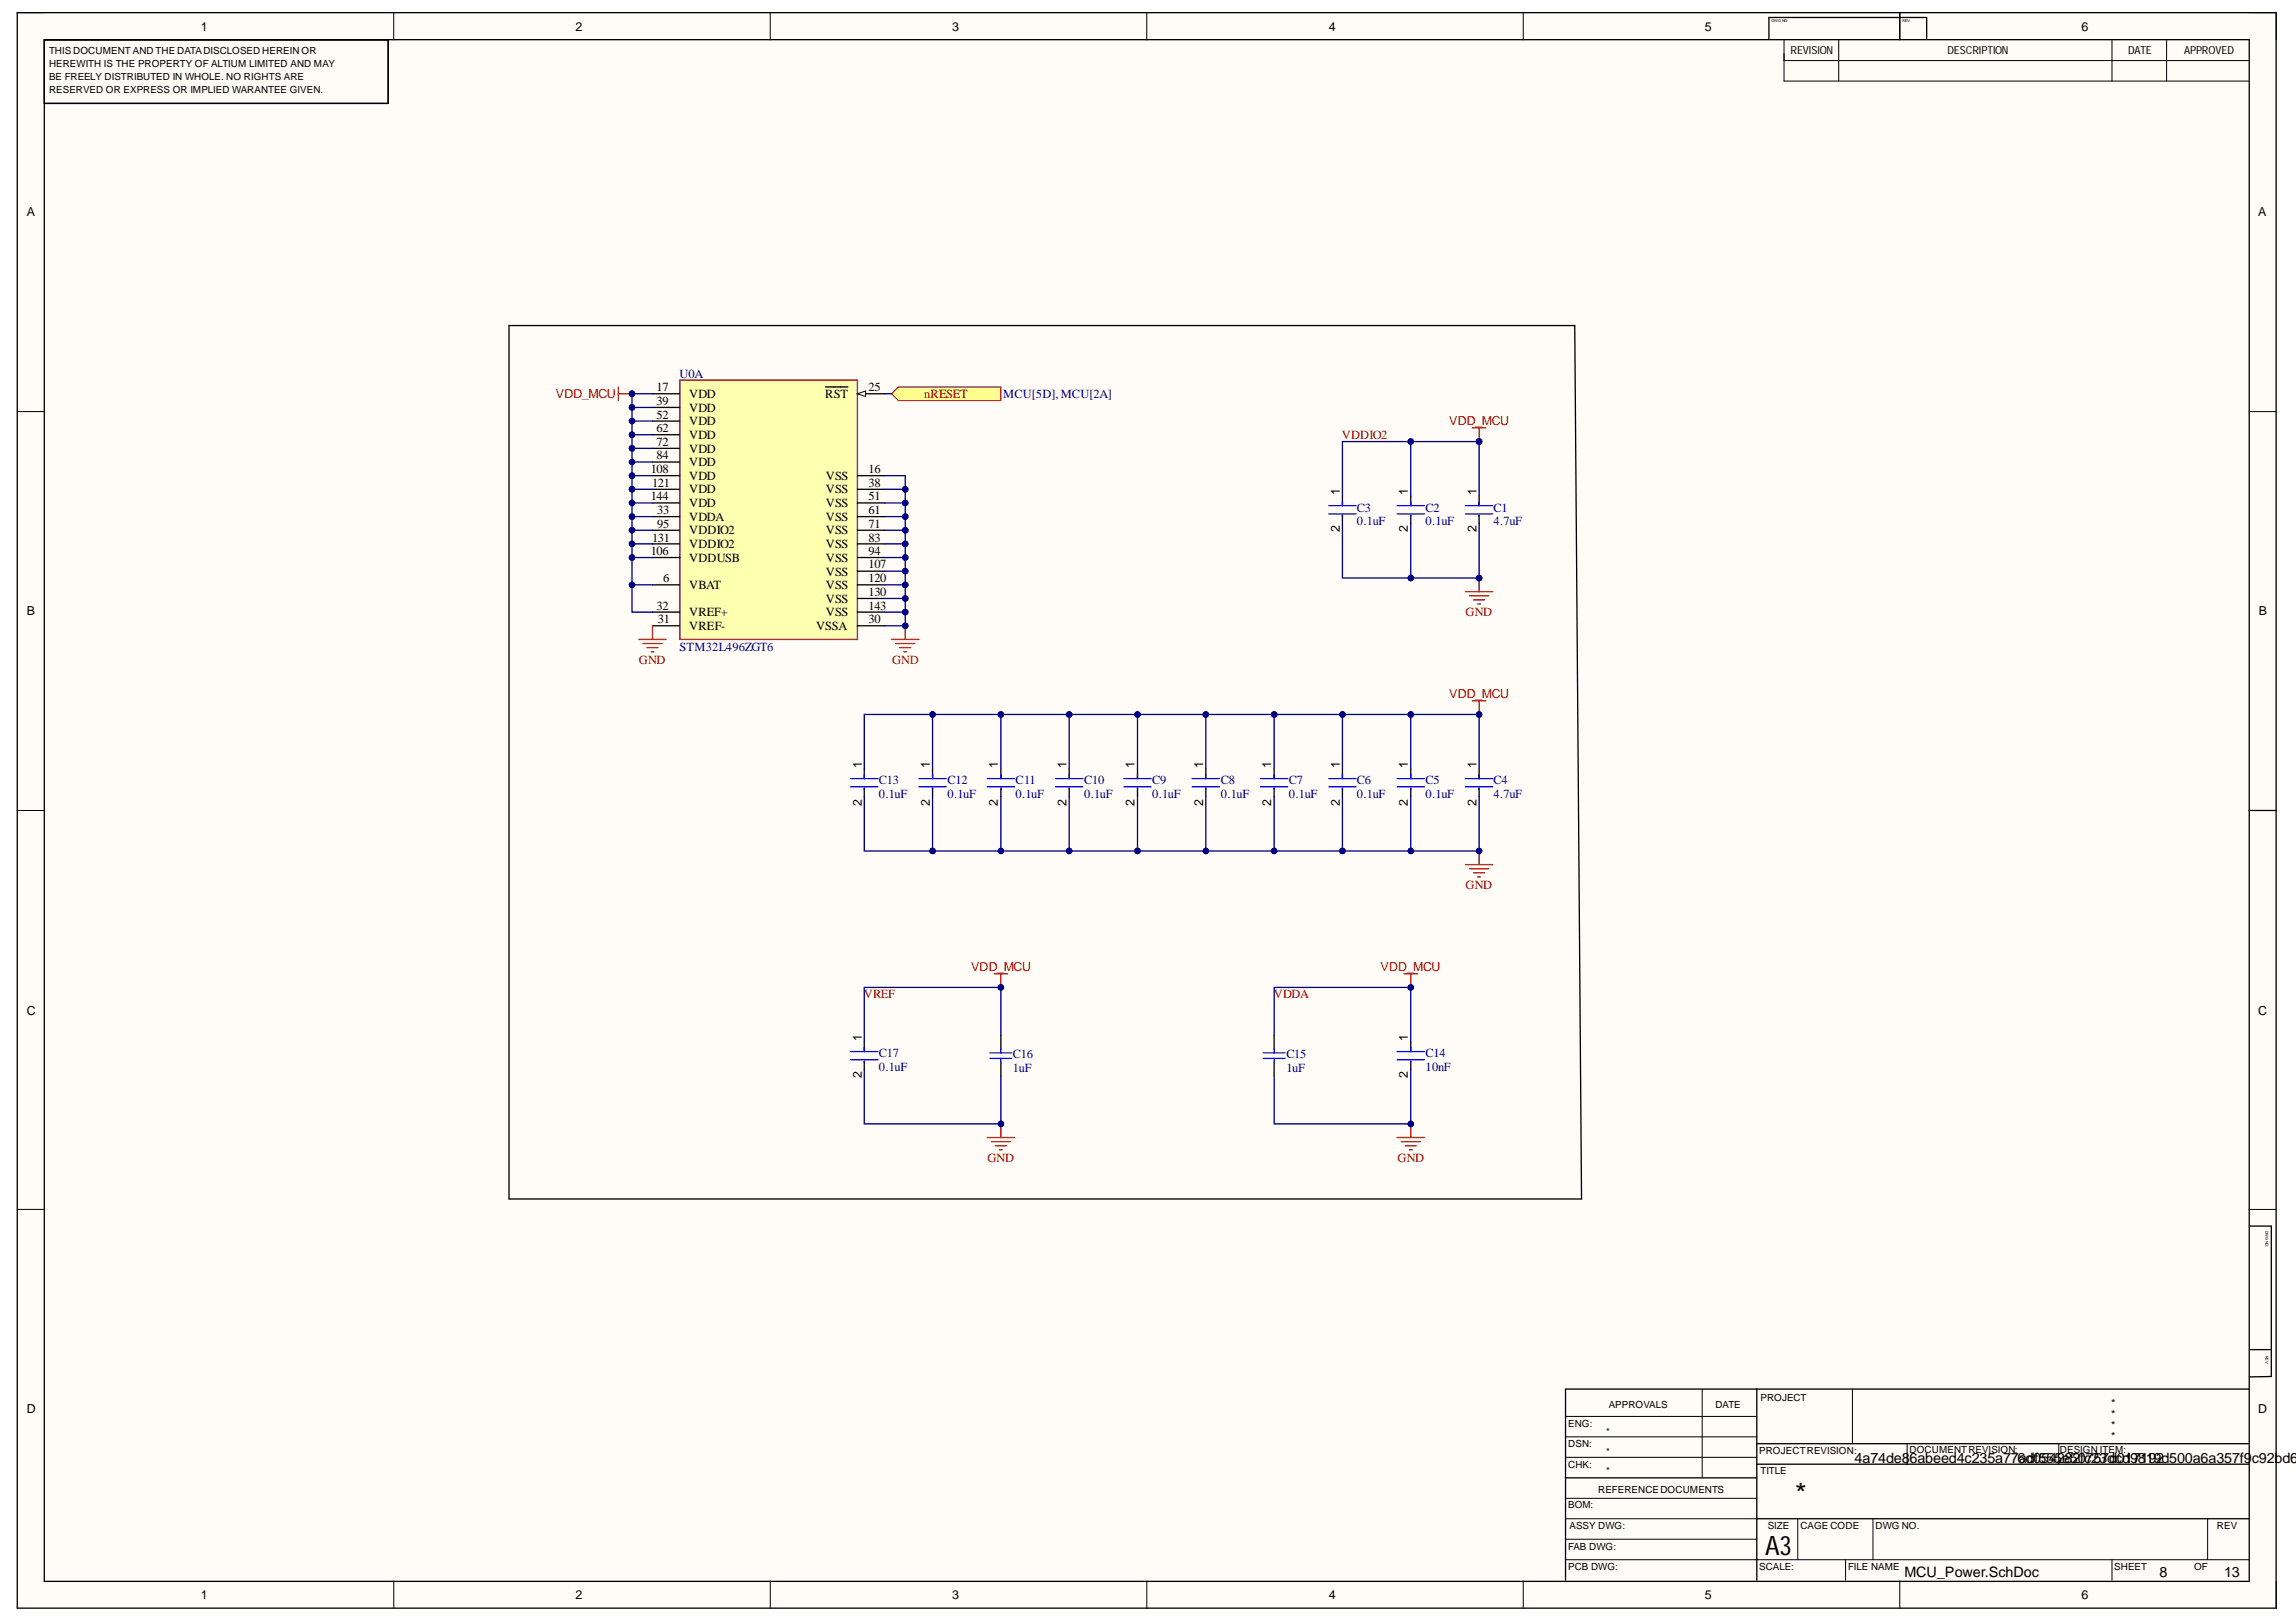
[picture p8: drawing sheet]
<svg xmlns="http://www.w3.org/2000/svg" width="297mm" height="210mm" viewBox="0 0 297 210" stroke-linecap="round" stroke-linejoin="round" font-family="sans-serif">
<defs><g id="words">
<text font-size="3.8" x="232.2" y="194.7">*</text>
<text font-size="3.5" x="228.3" y="201.2">A3</text>
<g font-size="1.9">
<text x="239.9" y="189.3">4a74de8</text>
<text x="247" y="189.3">6abeed4c235a776d0542e8520fc23dcd9819d500a6a357f9</text>
<text x="261.2" y="189.3">adf555</text>
<text x="269.8" y="189.3">757d017192</text>
<text x="291.3" y="189.3">c92bd6e</text>
<text x="246.4" y="204.1">MCU_Power.SchDoc</text>
<text x="279.4" y="204.1">8</text>
<text x="287.7" y="204.1">13</text>
</g>
<g font-size="1.6">
<text x="26" y="4">1</text>
<text x="74.5" y="4">2</text>
<text x="123.2" y="4">3</text>
<text x="171.9" y="4">4</text>
<text x="220.6" y="4">5</text>
<text x="269.3" y="4">6</text>
<text x="3.5" y="28">A</text>
<text x="292.1" y="28">A</text>
<text x="84.9" y="50.6">17</text>
<text x="84.9" y="52.4">39</text>
<text x="89.2" y="51.5">VDD</text>
<text x="89.2" y="53.3">VDD</text>
<text x="106.8" y="51.5">RST</text>
<text x="112.4" y="50.6">25</text>
<text x="84.9" y="54.2">52</text>
<text x="84.9" y="55.9">62</text>
<text x="84.9" y="57.7">72</text>
<text x="84.9" y="59.4">84</text>
<text x="89.2" y="55">VDD</text>
<text x="89.2" y="56.8">VDD</text>
<text x="89.2" y="58.6">VDD</text>
<text x="84.2" y="61.2">108</text>
<text x="84.2" y="64.8">144</text>
<text x="84.4" y="63">121</text>
<text x="89.2" y="60.4">VDD</text>
<text x="89.2" y="62.1">VDD</text>
<text x="89.2" y="63.8">VDD</text>
<text x="89.2" y="65.6">VDD</text>
<text x="106.9" y="62.1">VSS</text>
<text x="106.9" y="63.8">VSS</text>
<text x="106.9" y="65.6">VSS</text>
<text x="112.4" y="61.2">16</text>
<text x="112.4" y="63">38</text>
<text x="112.4" y="64.8">51</text>
<text x="173.4" y="64" transform="rotate(-90 173.4 64)">1</text>
<text x="182.2" y="64" transform="rotate(-90 182.2 64)">1</text>
<text x="191" y="64" transform="rotate(-90 191 64)">1</text>
<text x="84.2" y="71.8">106</text>
<text x="84.4" y="70.1">131</text>
<text x="85" y="66.5">33</text>
<text x="85" y="68.3">95</text>
<text x="89.2" y="67.4">VDDA</text>
<text x="89.2" y="69.2">VDDIO2</text>
<text x="89.2" y="70.9">VDDIO2</text>
<text x="106.9" y="67.4">VSS</text>
<text x="106.9" y="69.2">VSS</text>
<text x="106.9" y="70.9">VSS</text>
<text x="112.4" y="66.5">61</text>
<text x="112.4" y="68.3">71</text>
<text x="112.4" y="70.1">83</text>
<text x="112.4" y="71.8">94</text>
<text x="173.4" y="68.9" transform="rotate(-90 173.4 68.9)">2</text>
<text x="182.2" y="68.9" transform="rotate(-90 182.2 68.9)">2</text>
<text x="191" y="68.9" transform="rotate(-90 191 68.9)">2</text>
<text x="85.8" y="75.3">6</text>
<text x="89.2" y="72.7">VDDUSB</text>
<text x="89.2" y="76.3">VBAT</text>
<text x="106.9" y="72.7">VSS</text>
<text x="106.9" y="74.5">VSS</text>
<text x="106.9" y="76.3">VSS</text>
<text x="112.4" y="73.6">107</text>
<text x="112.4" y="75.3">120</text>
<text x="112.4" y="77.1">130</text>
<text x="3.5" y="79.6">B</text>
<text x="84.9" y="78.9">32</text>
<text x="85.1" y="80.7">31</text>
<text x="89.2" y="79.7">VREF+</text>
<text x="89.2" y="81.5">VREF-</text>
<text x="105.6" y="81.5">VSSA</text>
<text x="106.9" y="78">VSS</text>
<text x="106.9" y="79.7">VSS</text>
<text x="112.4" y="78.9">143</text>
<text x="112.4" y="80.7">30</text>
<text x="292.2" y="79.6">B</text>
<text x="111.5" y="99.3" transform="rotate(-90 111.5 99.3)">1</text>
<text x="120.3" y="99.3" transform="rotate(-90 120.3 99.3)">1</text>
<text x="129.1" y="99.3" transform="rotate(-90 129.1 99.3)">1</text>
<text x="138" y="99.3" transform="rotate(-90 138 99.3)">1</text>
<text x="146.8" y="99.3" transform="rotate(-90 146.8 99.3)">1</text>
<text x="155.7" y="99.3" transform="rotate(-90 155.7 99.3)">1</text>
<text x="164.5" y="99.3" transform="rotate(-90 164.5 99.3)">1</text>
<text x="173.4" y="99.3" transform="rotate(-90 173.4 99.3)">1</text>
<text x="182.2" y="99.3" transform="rotate(-90 182.2 99.3)">1</text>
<text x="191" y="99.3" transform="rotate(-90 191 99.3)">1</text>
<text x="111.5" y="104.2" transform="rotate(-90 111.5 104.2)">2</text>
<text x="120.3" y="104.2" transform="rotate(-90 120.3 104.2)">2</text>
<text x="129.1" y="104.2" transform="rotate(-90 129.1 104.2)">2</text>
<text x="138" y="104.2" transform="rotate(-90 138 104.2)">2</text>
<text x="146.8" y="104.2" transform="rotate(-90 146.8 104.2)">2</text>
<text x="155.7" y="104.2" transform="rotate(-90 155.7 104.2)">2</text>
<text x="164.5" y="104.2" transform="rotate(-90 164.5 104.2)">2</text>
<text x="173.4" y="104.2" transform="rotate(-90 173.4 104.2)">2</text>
<text x="182.2" y="104.2" transform="rotate(-90 182.2 104.2)">2</text>
<text x="191" y="104.2" transform="rotate(-90 191 104.2)">2</text>
<text x="3.5" y="131.3">C</text>
<text x="292.1" y="131.3">C</text>
<text x="111.5" y="134.7" transform="rotate(-90 111.5 134.7)">1</text>
<text x="182.2" y="134.7" transform="rotate(-90 182.2 134.7)">1</text>
<text x="111.5" y="139.5" transform="rotate(-90 111.5 139.5)">2</text>
<text x="182.2" y="139.5" transform="rotate(-90 182.2 139.5)">2</text>
<text x="3.5" y="182.9">D</text>
<text x="292.1" y="182.9">D</text>
<text x="26" y="206.9">1</text>
<text x="74.5" y="206.9">2</text>
<text x="123.2" y="206.9">3</text>
<text x="171.9" y="206.9">4</text>
<text x="220.6" y="206.9">5</text>
<text x="269.3" y="206.9">6</text>
</g>
<g font-size="1.6" fill="#f00">
<text x="71.9" y="51.5">VDD_MCU</text>
<text x="187.5" y="55">VDD_MCU</text>
<text x="187.5" y="90.4">VDD_MCU</text>
<text x="125.6" y="125.7">VDD_MCU</text>
<text x="178.6" y="125.7">VDD_MCU</text>
</g>
<g font-size="1.6" fill="#000080">
<text x="87.9" y="48.9">U0A</text>
<text x="129.8" y="51.5">MCU[5D], MCU[2A]</text>
<text x="175.6" y="66.2">C3</text>
<text x="175.6" y="67.9">0.1uF</text>
<text x="184.4" y="66.2">C2</text>
<text x="184.4" y="67.9">0.1uF</text>
<text x="193.2" y="66.2">C1</text>
<text x="193.2" y="67.9">4.7uF</text>
<text x="87.9" y="84.2">STM32L496ZGT6</text>
<text x="113.7" y="101.5">C13</text>
<text x="122.6" y="101.5">C12</text>
<text x="131.4" y="101.5">C11</text>
<text x="140.3" y="101.5">C10</text>
<text x="149.1" y="101.5">C9</text>
<text x="158" y="101.5">C8</text>
<text x="166.8" y="101.5">C7</text>
<text x="175.6" y="101.5">C6</text>
<text x="184.4" y="101.5">C5</text>
<text x="193.2" y="101.5">C4</text>
<text x="113.7" y="103.2">0.1uF</text>
<text x="122.6" y="103.2">0.1uF</text>
<text x="131.4" y="103.2">0.1uF</text>
<text x="140.3" y="103.2">0.1uF</text>
<text x="149.1" y="103.2">0.1uF</text>
<text x="158" y="103.2">0.1uF</text>
<text x="166.8" y="103.2">0.1uF</text>
<text x="175.6" y="103.2">0.1uF</text>
<text x="184.4" y="103.2">0.1uF</text>
<text x="193.2" y="103.2">4.7uF</text>
<text x="113.7" y="136.8">C17</text>
<text x="131.1" y="137">C16</text>
<text x="166.4" y="137">C15</text>
<text x="184.4" y="136.8">C14</text>
<text x="113.7" y="138.6">0.1uF</text>
<text x="131.1" y="138.7">1uF</text>
<text x="166.4" y="138.7">1uF</text>
<text x="184.4" y="138.6">10nF</text>
</g>
<g font-size="1.6" fill="#800000">
<text x="119.5" y="51.5">nRESET</text>
<text x="189.6" y="79.7">GND</text>
<text x="189.6" y="115.1">GND</text>
<text x="127.8" y="150.4">GND</text>
<text x="180.8" y="150.4">GND</text>
</g>
<g font-size="1.6" fill="#980000">
<text x="173.6" y="56.8">VDDIO2</text>
<text x="82.7" y="86">GND</text>
<text x="115.4" y="86">GND</text>
<text x="111.8" y="129.2">VREF</text>
<text x="164.8" y="129.2">VDDA</text>
</g>
<g font-size="1.4">
<text x="231.6" y="7">REVISION</text>
<text x="252" y="7">DESCRIPTION</text>
<text x="275.3" y="7">DATE</text>
<text x="282.6" y="7">APPROVED</text>
<text x="273.1" y="184.9">*</text>
<text x="273.1" y="182.1">*</text>
<text x="273.1" y="183.5">*</text>
<text x="273.1" y="186.3">*</text>
</g>
<g font-size="1.3">
<text x="6.3" y="6.9">THIS DOCUMENT AND THE DATADISCLOSED HEREIN OR</text>
<text x="6.3" y="8.6">HEREWITH IS THE PROPERTY OF ALTIUM LIMITED AND MAY</text>
<text x="6.3" y="10.3">BE FREELY DISTRIBUTED IN WHOLE. NO RIGHTS ARE</text>
<text x="6.3" y="12">RESERVED OR EXPRESS OR IMPLIED WARANTEE GIVEN.</text>
<text x="202.9" y="184.6">ENG:</text>
<text x="207.8" y="185.6">*</text>
<text x="208.1" y="182.2">APPROVALS</text>
<text x="221.9" y="182.2">DATE</text>
<text x="227.8" y="181.3">PROJECT</text>
<text x="202.9" y="187.3">DSN:</text>
<text x="202.9" y="190">CHK:</text>
<text x="207.8" y="188.4">*</text>
<text x="207.8" y="190.8">*</text>
<text x="227.6" y="188.2">PROJECTREVISION:</text>
<text x="227.8" y="190.8">TITLE</text>
<text x="247" y="188">DOCUMENTREVISION:</text>
<text x="266.5" y="188">DESIGN ITEM:</text>
<text x="202.9" y="195.2">BOM:</text>
<text x="203.1" y="197.9">ASSY DWG:</text>
<text x="206.8" y="193.3">REFERENCEDOCUMENTS</text>
<text x="228.7" y="197.9">SIZE</text>
<text x="232.9" y="197.9">CAGE CODE</text>
<text x="242.6" y="197.9">DWG NO.</text>
<text x="286.8" y="197.9">REV</text>
<text x="202.9" y="200.5">FAB DWG:</text>
<text x="202.9" y="203.1">PCB DWG:</text>
<text x="227.6" y="203.1">SCALE:</text>
<text x="239.1" y="203.1">FILE NAME</text>
<text x="273.5" y="203.1">SHEET</text>
<text x="283.9" y="203.1">OF</text>
</g>
<g font-size=".5">
<text x="229.2" y="2.9">DWG NO:</text>
<text x="246.1" y="2.9">REV:</text>
<text x="293.1" y="159.3" transform="rotate(90 293.1 159.3)">DWG NO:</text>
<text x="293.1" y="175.4" transform="rotate(90 293.1 175.4)">REV:</text>
</g>
</g></defs>
<g fill="#fffcf8">
<path d="M2.2 1.6h292.3v206.5h-292.3z" fill-rule="evenodd"/>
<path d="M5.8 5.2h285.2v199.4h-285.2z" fill-rule="evenodd"/>
</g>
<g fill="none" stroke="#000" stroke-width=".13">
<path d="M2.2 1.6h3.6M50.9 1.6v3.6M99.6 1.6v3.6M148.4 1.6v3.6M197.1 1.6v3.6M230.8 5.2v5.3h60.1M230.8 7.8h60.1M237.9 5.2v5.3M245.8 1.6v3.6M273.2 5.2v5.3M280.3 5.2v5.3M291 1.6h3.5v3.6"/>
<path d="M2.2 53.3h3.6M291 53.3h3.5M2.2 104.9h3.6M291 104.9h3.5M2.2 156.5h3.6M291 156.5h3.5M220.2 179.8v11.4M239.7 179.8v7M202.5 185.9h24.8M202.5 183.3h24.8M202.5 188.6h24.8M202.5 196.5h24.8"/>
<path d="M202.5 193.9h24.8M202.5 199.2h24.8M232.6 196.5v5.3M242.3 196.5v5.3M246.7 186.8v2.7M266.3 186.8v2.7M285.6 196.5v5.3M50.9 204.6v3.5M99.7 204.6v3.5M148.4 204.6v3.5M197.1 204.6v3.5M202.5 201.8h88.4"/>
<path d="M238.8 201.8v2.7M245.8 204.6v3.5M273.2 201.8v2.7M294.5 204.6v3.5"/>
</g>
<g fill="none" stroke="#000" stroke-width=".17">
<path d="M2.2 1.6h292.3v206.5h-292.3zM5.7 5.1h285.3v199.5h-285.3zM5.7 5.2h44.5v8.2h-44.5M245.8 1.6v3.5M249.3 2.3h-20.5v2.7M249.3 2.3v2.8M291 104.9h3.5M291.1 158.7h2.7v19.4l-2.8 .1M227.3 179.8v24.7M290.9 179.8h-88.4v24.7M291.1 174.7h2.7M202.5 191.2h24.8"/>
<path d="M227.3 186.8h63.6M227.3 189.5h63.6M227.3 196.5h63.6"/>
</g>
<path d="M190.5 90.7h1.7M191.4 90.7v1.8" fill="none" stroke="#f00" stroke-width=".17"/>
<circle cx="191.4" cy="92.5" r=".35" fill="#000080"/>
<circle cx="191.4" cy="92.5" r=".35" fill="none" stroke="#000080" stroke-width=".13"/>
<path d="M189.6 111.9h3.5M190.1 112.4h2.5M190.6 112.9h1.5M191.2 113.5h.3M191.4 110.1v1.8" fill="none" stroke="#800000" stroke-width=".17"/>
<circle cx="191.4" cy="110.1" r=".35" fill="#000080"/>
<circle cx="191.4" cy="110.1" r=".35" fill="none" stroke="#000080" stroke-width=".13"/>
<path d="M128.6 126h1.8M129.5 126v1.8" fill="none" stroke="#f00" stroke-width=".17"/>
<circle cx="129.5" cy="127.8" r=".35" fill="#000080"/>
<circle cx="129.5" cy="127.8" r=".35" fill="none" stroke="#000080" stroke-width=".13"/>
<path d="M181.6 126h1.8M182.5 126v1.8" fill="none" stroke="#f00" stroke-width=".17"/>
<circle cx="182.5" cy="127.8" r=".35" fill="#000080"/>
<circle cx="182.5" cy="127.8" r=".35" fill="none" stroke="#000080" stroke-width=".13"/>
<path d="M180.7 147.2h3.6M181.3 147.7h2.5M181.8 148.3h1.4M182.3 148.8h.4M182.5 145.4v1.8" fill="none" stroke="#800000" stroke-width=".17"/>
<circle cx="182.5" cy="145.4" r=".35" fill="#000080"/>
<circle cx="182.5" cy="145.4" r=".35" fill="none" stroke="#000080" stroke-width=".13"/>
<path d="M127.7 147.2h3.6M128.3 147.7h2.4M128.8 148.3h1.4M129.3 148.8h.4M129.5 145.4v1.8" fill="none" stroke="#800000" stroke-width=".17"/>
<circle cx="129.5" cy="145.4" r=".35" fill="#000080"/>
<circle cx="129.5" cy="145.4" r=".35" fill="none" stroke="#000080" stroke-width=".13"/>
<path d="M88 49.2h22.9v33.5h-22.9z" fill-rule="evenodd" fill="#ffffb0"/>
<path d="M88 49.2h22.9v33.5h-22.9z" fill="none" stroke="#800000" stroke-width=".17"/>
<g fill="none" stroke="#000" stroke-width=".17">
<path d="M84.4 51h3.6M84.4 52.7h3.6M84.4 54.5h3.6M84.4 56.3h3.6M84.4 58h3.6M84.4 59.8h3.6M110.9 51h3.6M84.4 61.6h3.6M84.4 63.3h3.6M84.4 65.1h3.6M84.4 66.9h3.6M84.4 68.6h3.6"/>
<path d="M84.4 70.4h3.6M84.4 72.1h3.6M84.4 79.2h3.6M84.4 81h3.6"/>
</g>
<path d="M110.9 51l1.1-.4v.7z" fill="#f8fcff"/>
<path d="M110.9 51l1.1-.4v.7z" fill="none" stroke="#000" stroke-width=".13"/>
<g fill="none" stroke="#000" stroke-width=".17">
<path d="M106.8 50.1h2.9M84.4 75.7h3.6M110.9 75.7h3.6M110.9 61.6h3.6M110.9 63.3h3.6M110.9 65.1h3.6M110.9 66.9h3.6M110.9 68.6h3.6M110.9 70.4h3.6M110.9 72.1h3.6M110.9 73.9h3.6M110.9 77.4h3.6"/>
<path d="M110.9 79.2h3.6M110.9 81h3.6"/>
</g>
<path d="M115.3 51l.9-.9h13.3v1.7h-13.3z" fill-rule="evenodd" fill="#ffff80"/>
<path d="M115.3 51l.9-.9h13.3v1.7h-13.3z" fill="none" stroke="#800000" stroke-width=".13"/>
<g fill="none" stroke="#000" stroke-width=".17">
<path d="M111.8 99.5v1.3M120.6 99.5v1.3M129.5 99.5v1.3M138.3 99.5v1.3M147.2 99.5v1.3M156 99.5v1.3M164.8 99.5v1.3M173.7 99.5v1.3M182.5 99.5v1.3M191.4 99.5v1.3M111.8 102v1.1M120.6 102v1.1"/>
<path d="M129.5 102v1.1M138.3 102v1.1M147.2 102v1.1M156 102v1.1M164.8 102v1.1M173.7 102v1.1M182.5 102v1.1M191.4 102v1.1"/>
</g>
<g fill="none" stroke="#00f" stroke-width=".17">
<path d="M110 100.8h3.6M110 101.8h3.6M111.8 100.2v.6M111.8 102v.2M118.9 100.8h3.5M118.9 101.8h3.5M120.6 100.2v.6M120.6 102v.2M127.7 100.8h3.6M127.7 101.8h3.6M129.5 100.2v.6M129.5 102v.2"/>
<path d="M136.6 100.8h3.5M136.6 101.8h3.5M138.3 100.2v.6M138.3 102v.2M145.4 100.8h3.5M145.4 101.8h3.5M147.2 100.2v.6M147.2 102v.2M154.2 100.8h3.6M154.2 101.8h3.6M156 100.2v.6M156 102v.2"/>
<path d="M163.1 100.8h3.5M163.1 101.8h3.5M164.8 100.2v.6M164.8 102v.2M171.9 100.8h3.5M171.9 101.8h3.5M173.7 100.2v.6M173.7 102v.2M180.7 100.8h3.6M180.7 101.8h3.6M182.5 100.2v.6M182.5 102v.2"/>
<path d="M189.6 100.8h3.5M189.6 101.8h3.5M191.4 100.2v.6M191.4 102v.2"/>
</g>
<path d="M190.5 55.4h1.7M191.4 55.4v1.7" fill="none" stroke="#f00" stroke-width=".17"/>
<circle cx="191.4" cy="57.1" r=".35" fill="#000080"/>
<circle cx="191.4" cy="57.1" r=".35" fill="none" stroke="#000080" stroke-width=".13"/>
<path d="M189.6 76.6h3.5M190.1 77.1h2.5M190.6 77.6h1.5M191.2 78.2h.3M191.4 74.8v1.8" fill="none" stroke="#800000" stroke-width=".17"/>
<circle cx="191.4" cy="74.8" r=".35" fill="#000080"/>
<circle cx="191.4" cy="74.8" r=".35" fill="none" stroke="#000080" stroke-width=".13"/>
<path d="M173.7 64.2v1.2M173.7 66.7v1M182.5 64.2v1.2M182.5 66.7v1M191.4 64.2v1.2M191.4 66.7v1M111.8 134.8v1.3M111.8 137.3v1.1" fill="none" stroke="#000" stroke-width=".17"/>
<g fill="none" stroke="#00f" stroke-width=".17">
<path d="M171.9 65.4h3.5M171.9 66.5h3.5M173.7 64.9v.5M173.7 66.7v.2M180.7 65.4h3.6M180.7 66.5h3.6M182.5 64.9v.5M182.5 66.7v.2M189.6 65.4h3.5M189.6 66.5h3.5M191.4 64.9v.5M191.4 66.7v.2"/>
<path d="M110 136.1h3.6M110 137.1h3.6M111.8 135.5v.6M111.8 137.3v.2"/>
</g>
<path d="M80 50.1v1.7M80 51h1.8" fill="none" stroke="#f00" stroke-width=".17"/>
<circle cx="81.8" cy="51" r=".35" fill="#000080"/>
<circle cx="81.8" cy="51" r=".35" fill="none" stroke="#000080" stroke-width=".13"/>
<path d="M115.3 82.7h3.6M115.9 83.3h2.5M116.4 83.8h1.4M116.9 84.3h.4M117.1 81v1.7" fill="none" stroke="#980000" stroke-width=".17"/>
<circle cx="117.1" cy="81" r=".35" fill="#000080"/>
<circle cx="117.1" cy="81" r=".35" fill="none" stroke="#000080" stroke-width=".13"/>
<path d="M82.6 82.7h3.6M83.2 83.3h2.5M83.7 83.8h1.4M84.2 84.3h.4M84.4 81v1.7" fill="none" stroke="#980000" stroke-width=".17"/>
<path d="M182.5 134.9v1.2M182.5 137.3v1.1" fill="none" stroke="#000" stroke-width=".17"/>
<path d="M180.7 136.1h3.6M180.7 137.1h3.6M182.5 135.5v.6M182.5 137.3v.2" fill="none" stroke="#00f" stroke-width=".17"/>
<path d="M129.5 92.5v7" fill="none" stroke="#000080" stroke-width=".17"/>
<circle cx="129.5" cy="92.5" r=".35" fill="#000080"/>
<circle cx="129.5" cy="92.5" r=".35" fill="none" stroke="#000080" stroke-width=".13"/>
<path d="M120.6 92.5v7" fill="none" stroke="#000080" stroke-width=".17"/>
<circle cx="120.6" cy="92.5" r=".35" fill="#000080"/>
<circle cx="120.6" cy="92.5" r=".35" fill="none" stroke="#000080" stroke-width=".13"/>
<path d="M138.3 92.5v7" fill="none" stroke="#000080" stroke-width=".17"/>
<circle cx="138.3" cy="92.5" r=".35" fill="#000080"/>
<circle cx="138.3" cy="92.5" r=".35" fill="none" stroke="#000080" stroke-width=".13"/>
<path d="M173.7 92.5v7" fill="none" stroke="#000080" stroke-width=".17"/>
<circle cx="173.7" cy="92.5" r=".35" fill="#000080"/>
<circle cx="173.7" cy="92.5" r=".35" fill="none" stroke="#000080" stroke-width=".13"/>
<path d="M182.5 92.5v7" fill="none" stroke="#000080" stroke-width=".17"/>
<circle cx="182.5" cy="92.5" r=".35" fill="#000080"/>
<circle cx="182.5" cy="92.5" r=".35" fill="none" stroke="#000080" stroke-width=".13"/>
<path d="M147.2 92.5v7" fill="none" stroke="#000080" stroke-width=".17"/>
<circle cx="147.2" cy="92.5" r=".35" fill="#000080"/>
<circle cx="147.2" cy="92.5" r=".35" fill="none" stroke="#000080" stroke-width=".13"/>
<path d="M156 92.5v7" fill="none" stroke="#000080" stroke-width=".17"/>
<circle cx="156" cy="92.5" r=".35" fill="#000080"/>
<circle cx="156" cy="92.5" r=".35" fill="none" stroke="#000080" stroke-width=".13"/>
<path d="M164.8 92.5v7" fill="none" stroke="#000080" stroke-width=".17"/>
<circle cx="164.8" cy="92.5" r=".35" fill="#000080"/>
<circle cx="164.8" cy="92.5" r=".35" fill="none" stroke="#000080" stroke-width=".13"/>
<path d="M111.8 99.5v-7h79.6v7" fill="none" stroke="#000080" stroke-width=".17"/>
<circle cx="191.4" cy="92.5" r=".35" fill="#000080"/>
<circle cx="191.4" cy="92.5" r=".35" fill="none" stroke="#000080" stroke-width=".13"/>
<circle cx="182.5" cy="92.5" r=".35" fill="#000080"/>
<circle cx="182.5" cy="92.5" r=".35" fill="none" stroke="#000080" stroke-width=".13"/>
<circle cx="173.7" cy="92.5" r=".35" fill="#000080"/>
<circle cx="173.7" cy="92.5" r=".35" fill="none" stroke="#000080" stroke-width=".13"/>
<circle cx="164.8" cy="92.5" r=".35" fill="#000080"/>
<circle cx="164.8" cy="92.5" r=".35" fill="none" stroke="#000080" stroke-width=".13"/>
<circle cx="156" cy="92.5" r=".35" fill="#000080"/>
<circle cx="156" cy="92.5" r=".35" fill="none" stroke="#000080" stroke-width=".13"/>
<circle cx="147.2" cy="92.5" r=".35" fill="#000080"/>
<circle cx="147.2" cy="92.5" r=".35" fill="none" stroke="#000080" stroke-width=".13"/>
<circle cx="138.3" cy="92.5" r=".35" fill="#000080"/>
<circle cx="138.3" cy="92.5" r=".35" fill="none" stroke="#000080" stroke-width=".13"/>
<circle cx="129.5" cy="92.5" r=".35" fill="#000080"/>
<circle cx="129.5" cy="92.5" r=".35" fill="none" stroke="#000080" stroke-width=".13"/>
<circle cx="120.6" cy="92.5" r=".35" fill="#000080"/>
<circle cx="120.6" cy="92.5" r=".35" fill="none" stroke="#000080" stroke-width=".13"/>
<path d="M111.8 103.1v7h79.6v-7" fill="none" stroke="#000080" stroke-width=".17"/>
<circle cx="120.7" cy="110.1" r=".35" fill="#000080"/>
<circle cx="120.7" cy="110.1" r=".35" fill="none" stroke="#000080" stroke-width=".13"/>
<circle cx="129.5" cy="110.1" r=".35" fill="#000080"/>
<circle cx="129.5" cy="110.1" r=".35" fill="none" stroke="#000080" stroke-width=".13"/>
<circle cx="138.3" cy="110.1" r=".35" fill="#000080"/>
<circle cx="138.3" cy="110.1" r=".35" fill="none" stroke="#000080" stroke-width=".13"/>
<circle cx="147.2" cy="110.1" r=".35" fill="#000080"/>
<circle cx="147.2" cy="110.1" r=".35" fill="none" stroke="#000080" stroke-width=".13"/>
<circle cx="156" cy="110.1" r=".35" fill="#000080"/>
<circle cx="156" cy="110.1" r=".35" fill="none" stroke="#000080" stroke-width=".13"/>
<circle cx="164.8" cy="110.1" r=".35" fill="#000080"/>
<circle cx="164.8" cy="110.1" r=".35" fill="none" stroke="#000080" stroke-width=".13"/>
<circle cx="173.7" cy="110.1" r=".35" fill="#000080"/>
<circle cx="173.7" cy="110.1" r=".35" fill="none" stroke="#000080" stroke-width=".13"/>
<circle cx="182.5" cy="110.1" r=".35" fill="#000080"/>
<circle cx="182.5" cy="110.1" r=".35" fill="none" stroke="#000080" stroke-width=".13"/>
<circle cx="191.4" cy="110.1" r=".35" fill="#000080"/>
<circle cx="191.4" cy="110.1" r=".35" fill="none" stroke="#000080" stroke-width=".13"/>
<path d="M138.3 103.1v7" fill="none" stroke="#000080" stroke-width=".17"/>
<circle cx="138.3" cy="110.1" r=".35" fill="#000080"/>
<circle cx="138.3" cy="110.1" r=".35" fill="none" stroke="#000080" stroke-width=".13"/>
<path d="M147.2 103.1v7" fill="none" stroke="#000080" stroke-width=".17"/>
<circle cx="147.2" cy="110.1" r=".35" fill="#000080"/>
<circle cx="147.2" cy="110.1" r=".35" fill="none" stroke="#000080" stroke-width=".13"/>
<path d="M120.6 103.1v7" fill="none" stroke="#000080" stroke-width=".17"/>
<circle cx="120.7" cy="110.1" r=".35" fill="#000080"/>
<circle cx="120.7" cy="110.1" r=".35" fill="none" stroke="#000080" stroke-width=".13"/>
<path d="M129.5 103.1v7" fill="none" stroke="#000080" stroke-width=".17"/>
<circle cx="129.5" cy="110.1" r=".35" fill="#000080"/>
<circle cx="129.5" cy="110.1" r=".35" fill="none" stroke="#000080" stroke-width=".13"/>
<path d="M182.5 103.1v7" fill="none" stroke="#000080" stroke-width=".17"/>
<circle cx="182.5" cy="110.1" r=".35" fill="#000080"/>
<circle cx="182.5" cy="110.1" r=".35" fill="none" stroke="#000080" stroke-width=".13"/>
<path d="M173.7 103.1v7" fill="none" stroke="#000080" stroke-width=".17"/>
<circle cx="173.7" cy="110.1" r=".35" fill="#000080"/>
<circle cx="173.7" cy="110.1" r=".35" fill="none" stroke="#000080" stroke-width=".13"/>
<path d="M156 103.1v7" fill="none" stroke="#000080" stroke-width=".17"/>
<circle cx="156" cy="110.1" r=".35" fill="#000080"/>
<circle cx="156" cy="110.1" r=".35" fill="none" stroke="#000080" stroke-width=".13"/>
<path d="M164.8 103.1v7" fill="none" stroke="#000080" stroke-width=".17"/>
<circle cx="164.8" cy="110.1" r=".35" fill="#000080"/>
<circle cx="164.8" cy="110.1" r=".35" fill="none" stroke="#000080" stroke-width=".13"/>
<path d="M164.8 134v-6.2h17.7v7.1" fill="none" stroke="#000080" stroke-width=".17"/>
<circle cx="182.5" cy="127.8" r=".35" fill="#000080"/>
<circle cx="182.5" cy="127.8" r=".35" fill="none" stroke="#000080" stroke-width=".13"/>
<path d="M111.8 138.4v7h17.7v-6.1" fill="none" stroke="#000080" stroke-width=".17"/>
<circle cx="129.5" cy="145.4" r=".35" fill="#000080"/>
<circle cx="129.5" cy="145.4" r=".35" fill="none" stroke="#000080" stroke-width=".13"/>
<path d="M182.5 138.4v7h-17.7v-6.1" fill="none" stroke="#000080" stroke-width=".17"/>
<circle cx="182.5" cy="145.4" r=".35" fill="#000080"/>
<circle cx="182.5" cy="145.4" r=".35" fill="none" stroke="#000080" stroke-width=".13"/>
<path d="M182.5 57.1v7.1" fill="none" stroke="#000080" stroke-width=".17"/>
<circle cx="182.5" cy="57.1" r=".35" fill="#000080"/>
<circle cx="182.5" cy="57.1" r=".35" fill="none" stroke="#000080" stroke-width=".13"/>
<path d="M182.5 67.7v7.1" fill="none" stroke="#000080" stroke-width=".17"/>
<circle cx="182.5" cy="74.8" r=".35" fill="#000080"/>
<circle cx="182.5" cy="74.8" r=".35" fill="none" stroke="#000080" stroke-width=".13"/>
<path d="M191.4 57.1h-17.7v7.1" fill="none" stroke="#000080" stroke-width=".17"/>
<circle cx="182.5" cy="57.1" r=".35" fill="#000080"/>
<circle cx="182.5" cy="57.1" r=".35" fill="none" stroke="#000080" stroke-width=".13"/>
<circle cx="191.4" cy="57.1" r=".35" fill="#000080"/>
<circle cx="191.4" cy="57.1" r=".35" fill="none" stroke="#000080" stroke-width=".13"/>
<path d="M191.4 57.1v7.1" fill="none" stroke="#000080" stroke-width=".17"/>
<circle cx="191.4" cy="57.1" r=".35" fill="#000080"/>
<circle cx="191.4" cy="57.1" r=".35" fill="none" stroke="#000080" stroke-width=".13"/>
<path d="M191.4 67.7v7.1" fill="none" stroke="#000080" stroke-width=".17"/>
<circle cx="191.4" cy="74.8" r=".35" fill="#000080"/>
<circle cx="191.4" cy="74.8" r=".35" fill="none" stroke="#000080" stroke-width=".13"/>
<path d="M173.7 67.7v7.1h17.7" fill="none" stroke="#000080" stroke-width=".17"/>
<circle cx="191.4" cy="74.8" r=".35" fill="#000080"/>
<circle cx="191.4" cy="74.8" r=".35" fill="none" stroke="#000080" stroke-width=".13"/>
<circle cx="182.5" cy="74.8" r=".35" fill="#000080"/>
<circle cx="182.5" cy="74.8" r=".35" fill="none" stroke="#000080" stroke-width=".13"/>
<path d="M129.5 134v-6.2h-17.7v7" fill="none" stroke="#000080" stroke-width=".17"/>
<circle cx="129.5" cy="127.8" r=".35" fill="#000080"/>
<circle cx="129.5" cy="127.8" r=".35" fill="none" stroke="#000080" stroke-width=".13"/>
<path d="M114.5 63.3h2.6" fill="none" stroke="#000080" stroke-width=".17"/>
<circle cx="117.1" cy="63.3" r=".35" fill="#000080"/>
<circle cx="117.1" cy="63.3" r=".35" fill="none" stroke="#000080" stroke-width=".13"/>
<path d="M114.5 65.1h2.6" fill="none" stroke="#000080" stroke-width=".17"/>
<circle cx="117.1" cy="65.1" r=".35" fill="#000080"/>
<circle cx="117.1" cy="65.1" r=".35" fill="none" stroke="#000080" stroke-width=".13"/>
<path d="M114.5 66.9h2.6" fill="none" stroke="#000080" stroke-width=".17"/>
<circle cx="117.1" cy="66.9" r=".35" fill="#000080"/>
<circle cx="117.1" cy="66.9" r=".35" fill="none" stroke="#000080" stroke-width=".13"/>
<path d="M114.5 68.6h2.6" fill="none" stroke="#000080" stroke-width=".17"/>
<circle cx="117.1" cy="68.6" r=".35" fill="#000080"/>
<circle cx="117.1" cy="68.6" r=".35" fill="none" stroke="#000080" stroke-width=".13"/>
<path d="M114.5 70.4h2.6" fill="none" stroke="#000080" stroke-width=".17"/>
<circle cx="117.1" cy="70.4" r=".35" fill="#000080"/>
<circle cx="117.1" cy="70.4" r=".35" fill="none" stroke="#000080" stroke-width=".13"/>
<path d="M114.5 72.1h2.6" fill="none" stroke="#000080" stroke-width=".17"/>
<circle cx="117.1" cy="72.2" r=".35" fill="#000080"/>
<circle cx="117.1" cy="72.2" r=".35" fill="none" stroke="#000080" stroke-width=".13"/>
<path d="M114.5 73.9h2.6" fill="none" stroke="#000080" stroke-width=".17"/>
<circle cx="117.1" cy="73.9" r=".35" fill="#000080"/>
<circle cx="117.1" cy="73.9" r=".35" fill="none" stroke="#000080" stroke-width=".13"/>
<path d="M114.5 75.7h2.6" fill="none" stroke="#000080" stroke-width=".17"/>
<circle cx="117.1" cy="75.7" r=".35" fill="#000080"/>
<circle cx="117.1" cy="75.7" r=".35" fill="none" stroke="#000080" stroke-width=".13"/>
<path d="M114.5 77.4h2.6" fill="none" stroke="#000080" stroke-width=".17"/>
<circle cx="117.1" cy="77.4" r=".35" fill="#000080"/>
<circle cx="117.1" cy="77.4" r=".35" fill="none" stroke="#000080" stroke-width=".13"/>
<path d="M114.5 79.2h2.6" fill="none" stroke="#000080" stroke-width=".17"/>
<circle cx="117.1" cy="79.2" r=".35" fill="#000080"/>
<circle cx="117.1" cy="79.2" r=".35" fill="none" stroke="#000080" stroke-width=".13"/>
<path d="M114.5 61.6h2.6v19.4h-2.6" fill="none" stroke="#000080" stroke-width=".17"/>
<circle cx="117.1" cy="63.3" r=".35" fill="#000080"/>
<circle cx="117.1" cy="63.3" r=".35" fill="none" stroke="#000080" stroke-width=".13"/>
<circle cx="117.1" cy="65.1" r=".35" fill="#000080"/>
<circle cx="117.1" cy="65.1" r=".35" fill="none" stroke="#000080" stroke-width=".13"/>
<circle cx="117.1" cy="66.9" r=".35" fill="#000080"/>
<circle cx="117.1" cy="66.9" r=".35" fill="none" stroke="#000080" stroke-width=".13"/>
<circle cx="117.1" cy="68.6" r=".35" fill="#000080"/>
<circle cx="117.1" cy="68.6" r=".35" fill="none" stroke="#000080" stroke-width=".13"/>
<circle cx="117.1" cy="70.4" r=".35" fill="#000080"/>
<circle cx="117.1" cy="70.4" r=".35" fill="none" stroke="#000080" stroke-width=".13"/>
<circle cx="117.1" cy="72.2" r=".35" fill="#000080"/>
<circle cx="117.1" cy="72.2" r=".35" fill="none" stroke="#000080" stroke-width=".13"/>
<circle cx="117.1" cy="73.9" r=".35" fill="#000080"/>
<circle cx="117.1" cy="73.9" r=".35" fill="none" stroke="#000080" stroke-width=".13"/>
<circle cx="117.1" cy="75.7" r=".35" fill="#000080"/>
<circle cx="117.1" cy="75.7" r=".35" fill="none" stroke="#000080" stroke-width=".13"/>
<circle cx="117.1" cy="77.4" r=".35" fill="#000080"/>
<circle cx="117.1" cy="77.4" r=".35" fill="none" stroke="#000080" stroke-width=".13"/>
<circle cx="117.1" cy="79.2" r=".35" fill="#000080"/>
<circle cx="117.1" cy="79.2" r=".35" fill="none" stroke="#000080" stroke-width=".13"/>
<circle cx="117.1" cy="81" r=".35" fill="#000080"/>
<circle cx="117.1" cy="81" r=".35" fill="none" stroke="#000080" stroke-width=".13"/>
<path d="M81.8 51h2.6" fill="none" stroke="#000080" stroke-width=".17"/>
<circle cx="81.8" cy="51" r=".35" fill="#000080"/>
<circle cx="81.8" cy="51" r=".35" fill="none" stroke="#000080" stroke-width=".13"/>
<path d="M81.8 52.7h2.6" fill="none" stroke="#000080" stroke-width=".17"/>
<circle cx="81.8" cy="52.7" r=".35" fill="#000080"/>
<circle cx="81.8" cy="52.7" r=".35" fill="none" stroke="#000080" stroke-width=".13"/>
<path d="M81.8 54.5h2.6" fill="none" stroke="#000080" stroke-width=".17"/>
<circle cx="81.8" cy="54.5" r=".35" fill="#000080"/>
<circle cx="81.8" cy="54.5" r=".35" fill="none" stroke="#000080" stroke-width=".13"/>
<path d="M81.8 56.3h2.6" fill="none" stroke="#000080" stroke-width=".17"/>
<circle cx="81.8" cy="56.3" r=".35" fill="#000080"/>
<circle cx="81.8" cy="56.3" r=".35" fill="none" stroke="#000080" stroke-width=".13"/>
<path d="M81.8 58h2.6" fill="none" stroke="#000080" stroke-width=".17"/>
<circle cx="81.8" cy="58" r=".35" fill="#000080"/>
<circle cx="81.8" cy="58" r=".35" fill="none" stroke="#000080" stroke-width=".13"/>
<path d="M81.8 59.8h2.6" fill="none" stroke="#000080" stroke-width=".17"/>
<circle cx="81.8" cy="59.8" r=".35" fill="#000080"/>
<circle cx="81.8" cy="59.8" r=".35" fill="none" stroke="#000080" stroke-width=".13"/>
<path d="M81.8 61.6h2.6" fill="none" stroke="#000080" stroke-width=".17"/>
<circle cx="81.8" cy="61.6" r=".35" fill="#000080"/>
<circle cx="81.8" cy="61.6" r=".35" fill="none" stroke="#000080" stroke-width=".13"/>
<path d="M81.8 63.3h2.6" fill="none" stroke="#000080" stroke-width=".17"/>
<circle cx="81.8" cy="63.3" r=".35" fill="#000080"/>
<circle cx="81.8" cy="63.3" r=".35" fill="none" stroke="#000080" stroke-width=".13"/>
<path d="M81.8 65.1h2.6" fill="none" stroke="#000080" stroke-width=".17"/>
<circle cx="81.8" cy="65.1" r=".35" fill="#000080"/>
<circle cx="81.8" cy="65.1" r=".35" fill="none" stroke="#000080" stroke-width=".13"/>
<path d="M81.8 66.9h2.6" fill="none" stroke="#000080" stroke-width=".17"/>
<circle cx="81.8" cy="66.9" r=".35" fill="#000080"/>
<circle cx="81.8" cy="66.9" r=".35" fill="none" stroke="#000080" stroke-width=".13"/>
<path d="M81.8 68.6h2.6" fill="none" stroke="#000080" stroke-width=".17"/>
<circle cx="81.8" cy="68.6" r=".35" fill="#000080"/>
<circle cx="81.8" cy="68.6" r=".35" fill="none" stroke="#000080" stroke-width=".13"/>
<path d="M81.8 70.4h2.6" fill="none" stroke="#000080" stroke-width=".17"/>
<circle cx="81.8" cy="70.4" r=".35" fill="#000080"/>
<circle cx="81.8" cy="70.4" r=".35" fill="none" stroke="#000080" stroke-width=".13"/>
<path d="M81.8 72.1h2.6" fill="none" stroke="#000080" stroke-width=".17"/>
<circle cx="81.8" cy="72.2" r=".35" fill="#000080"/>
<circle cx="81.8" cy="72.2" r=".35" fill="none" stroke="#000080" stroke-width=".13"/>
<path d="M81.8 75.7h2.6" fill="none" stroke="#000080" stroke-width=".17"/>
<circle cx="81.8" cy="75.7" r=".35" fill="#000080"/>
<circle cx="81.8" cy="75.7" r=".35" fill="none" stroke="#000080" stroke-width=".13"/>
<path d="M81.8 51v28.2h2.6" fill="none" stroke="#000080" stroke-width=".17"/>
<circle cx="81.8" cy="51" r=".35" fill="#000080"/>
<circle cx="81.8" cy="51" r=".35" fill="none" stroke="#000080" stroke-width=".13"/>
<circle cx="81.8" cy="52.7" r=".35" fill="#000080"/>
<circle cx="81.8" cy="52.7" r=".35" fill="none" stroke="#000080" stroke-width=".13"/>
<circle cx="81.8" cy="54.5" r=".35" fill="#000080"/>
<circle cx="81.8" cy="54.5" r=".35" fill="none" stroke="#000080" stroke-width=".13"/>
<circle cx="81.8" cy="56.3" r=".35" fill="#000080"/>
<circle cx="81.8" cy="56.3" r=".35" fill="none" stroke="#000080" stroke-width=".13"/>
<circle cx="81.8" cy="58" r=".35" fill="#000080"/>
<circle cx="81.8" cy="58" r=".35" fill="none" stroke="#000080" stroke-width=".13"/>
<circle cx="81.8" cy="59.8" r=".35" fill="#000080"/>
<circle cx="81.8" cy="59.8" r=".35" fill="none" stroke="#000080" stroke-width=".13"/>
<circle cx="81.8" cy="61.6" r=".35" fill="#000080"/>
<circle cx="81.8" cy="61.6" r=".35" fill="none" stroke="#000080" stroke-width=".13"/>
<circle cx="81.8" cy="63.3" r=".35" fill="#000080"/>
<circle cx="81.8" cy="63.3" r=".35" fill="none" stroke="#000080" stroke-width=".13"/>
<circle cx="81.8" cy="65.1" r=".35" fill="#000080"/>
<circle cx="81.8" cy="65.1" r=".35" fill="none" stroke="#000080" stroke-width=".13"/>
<circle cx="81.8" cy="66.9" r=".35" fill="#000080"/>
<circle cx="81.8" cy="66.9" r=".35" fill="none" stroke="#000080" stroke-width=".13"/>
<circle cx="81.8" cy="68.6" r=".35" fill="#000080"/>
<circle cx="81.8" cy="68.6" r=".35" fill="none" stroke="#000080" stroke-width=".13"/>
<circle cx="81.8" cy="70.4" r=".35" fill="#000080"/>
<circle cx="81.8" cy="70.4" r=".35" fill="none" stroke="#000080" stroke-width=".13"/>
<circle cx="81.8" cy="72.2" r=".35" fill="#000080"/>
<circle cx="81.8" cy="72.2" r=".35" fill="none" stroke="#000080" stroke-width=".13"/>
<circle cx="81.8" cy="75.7" r=".35" fill="#000080"/>
<circle cx="81.8" cy="75.7" r=".35" fill="none" stroke="#000080" stroke-width=".13"/>
<path d="M114.5 51h.8" fill="none" stroke="#000080" stroke-width=".17"/>
<path d="M65.9 42.1h137.8l.9 113.1h-138.7zM129.5 134v1.7M129.5 137.5v1.8M164.8 134v1.7M164.8 137.5v1.8" fill="none" stroke="#000" stroke-width=".17"/>
<path d="M128.1 137h2.8M128.1 136.3h2.8M129.5 135.7v.6M129.5 137v.5M163.4 137h2.8M163.4 136.3h2.8M164.8 135.7v.6M164.8 137v.5" fill="none" stroke="#00f" stroke-width=".17"/>
<use href="#words"/>
</svg>
